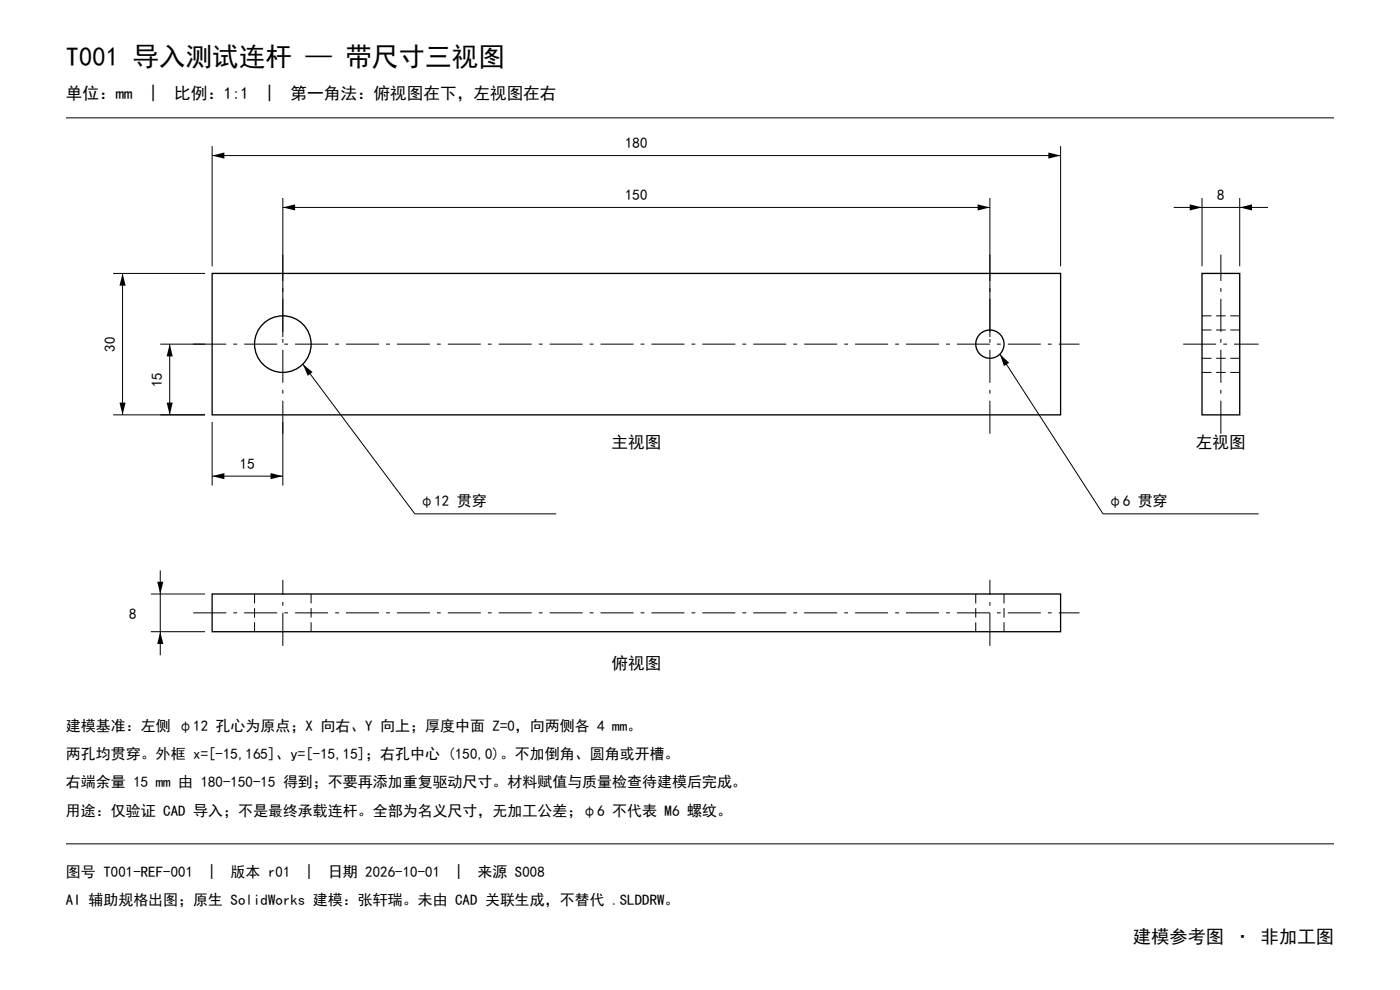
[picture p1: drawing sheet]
<svg xmlns="http://www.w3.org/2000/svg" width="297mm" height="210mm" viewBox="0 0 297 210" stroke-linecap="round" stroke-linejoin="round" font-family="sans-serif">
<defs><g id="words">
<text font-size="5.6" x="14" y="14">T001 导入测试连杆 — 带尺寸三视图</text>
<text font-size="3.9" x="240.3" y="200">建模参考图 · 非加工图</text>
<g font-size="3.5">
<text x="14" y="21">单位：mm</text>
<text x="31.6" y="21">|</text>
<text x="36.9" y="21">比例：1:1</text>
<text x="56.3" y="21">|</text>
<text x="61.6" y="21">第一角法：俯视图在下，左视图在右</text>
<text x="129.7" y="95">主视图</text>
<text x="253.7" y="95">左视图</text>
<text x="129.7" y="142">俯视图</text>
</g>
<g font-size="3.2">
<text x="132.6" y="31.4">180</text>
<text x="132.6" y="42.4">150</text>
<text x="258.2" y="42.4">8</text>
<text x="24.4" y="74.6" transform="rotate(-90 24.4 74.6)">30</text>
<text x="34.4" y="82.1" transform="rotate(-90 34.4 82.1)">15</text>
<text x="50.9" y="99.4">15</text>
<text x="89" y="107.3">φ12 贯穿</text>
<text x="235" y="107.3">φ6 贯穿</text>
<text x="27.4" y="131.2">8</text>
<text x="14" y="155">建模基准：左侧 φ12 孔心为原点；X 向右、Y 向上；厚度中面 Z=0，向两侧各 4 mm。</text>
<text x="14" y="161">两孔均贯穿。外框 x=[-15,165]、y=[-15,15]；右孔中心 (150,0)。不加倒角、圆角或开槽。</text>
<text x="14" y="167">右端余量 15 mm 由 180-150-15 得到；不要再添加重复驱动尺寸。材料赋值与质量检查待建模后完成。</text>
<text x="14" y="173">用途：仅验证 CAD 导入；不是最终承载连杆。全部为名义尺寸，无加工公差；φ6 不代表 M6 螺纹。</text>
<text x="14" y="186">图号 T001-REF-001</text>
<text x="44.2" y="186">|</text>
<text x="48.9" y="186">版本 r01</text>
<text x="64.8" y="186">|</text>
<text x="69.6" y="186">日期 2026-10-01</text>
<text x="96.5" y="186">|</text>
<text x="101.3" y="186">来源 S008</text>
<text x="14" y="192">AI 辅助规格出图；原生 SolidWorks 建模：张轩瑞。未由 CAD 关联生成，不替代 .SLDDRW。</text>
</g>
</g></defs>
<g fill="none" stroke="#000" stroke-width=".21">
<path d="M14 25h269M45 31v25.5M45 33h180M225 31v25.5M24 58h19.5M26 58v30M60 42v29.5M60 44h150M210 42v29.5M249 44h20M255 42v14.5M263 42v14.5"/>
<path d="M34 73h9.5M36 73v15M64.2 77.2l23.8 31.8h30M212.1 75.1l21.9 33.9h33M24 88h19.5M45 89.5v13.5M60 89.5v13.5M45 101h15M32 134h11.5M32 126h11.5M34 121v18M14 179h269"/>
</g>
<g fill="none" stroke="#000" stroke-width=".28">
<path d="M45 58h180v30h-180zM255 58h8v30h-8zM45 126h180v8h-180z"/>
<circle cx="60" cy="73" r="6"/>
<circle cx="210" cy="73" r="3"/>
</g>
<path d="M41 73h188M251 73h16M60 92v-38M210 92v-38M259 92v-38M41 130h188M60 137v-14M210 137v-14" fill="none" stroke="#000" stroke-width=".21" stroke-dasharray="7 1.5 .8 1.5" stroke-linecap="butt"/>
<g fill="#000">
<path d="M45 33l2.6-.7v1.3zM222.4 32.3l2.6 .7-2.6 .6zM26 58l.7 2.6h-1.3zM60 44l2.6-.7v1.3zM207.4 43.3l2.6 .7-2.6 .6zM252.4 43.3l2.6 .7-2.6 .6zM263 44l2.6-.7v1.3zM36 73l.7 2.6h-1.4zM64.2 77.2l2.1 1.7-1 .8zM212.1 75.1l2 1.9-1.1 .7zM25.4 85.4h1.3l-.7 2.6zM35.3 85.4h1.4l-.7 2.6z"/>
<path d="M45 101l2.6-.7v1.3zM57.4 100.3l2.6 .7-2.6 .6zM34 134l.6 2.6h-1.3zM33.3 123.4h1.3l-.6 2.6z"/>
</g>
<path d="M255 79h8M255 67h8M255 76h8M255 70h8M54 134v-8M66 134v-8M207 134v-8M213 134v-8" fill="none" stroke="#000" stroke-width=".21" stroke-dasharray="2 1" stroke-linecap="butt"/>
<use href="#words"/>
</svg>
